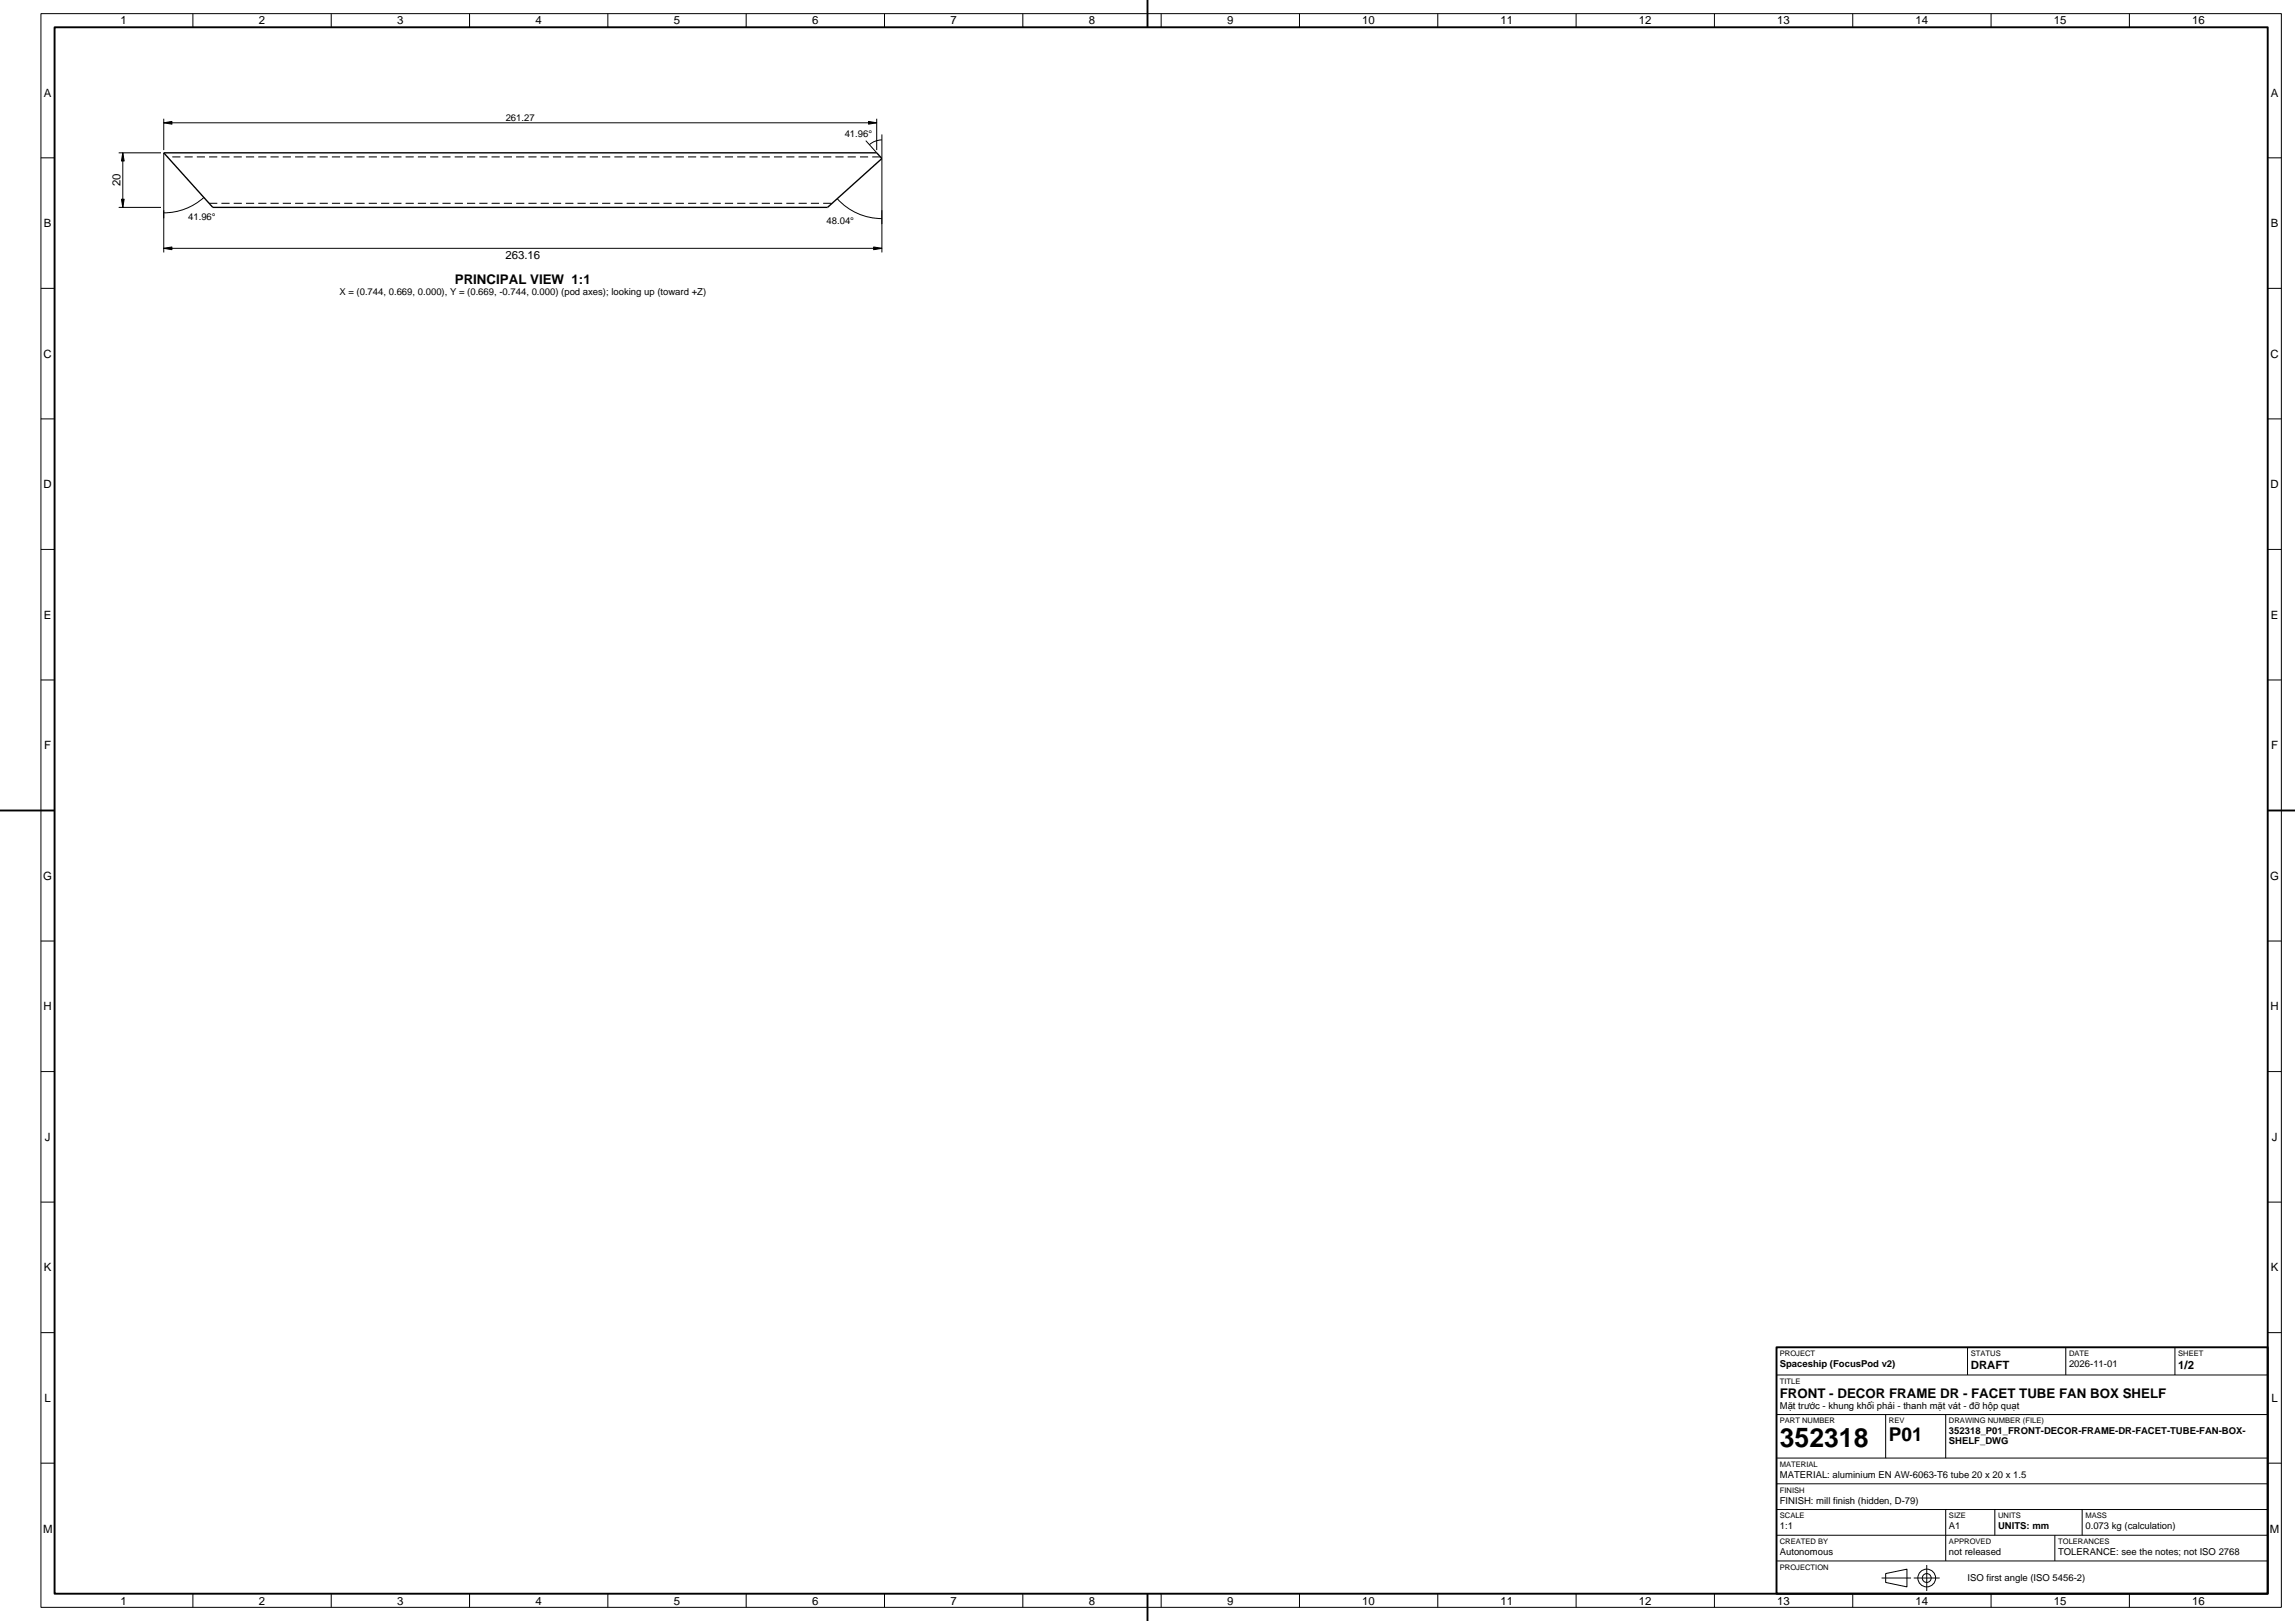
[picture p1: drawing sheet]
<svg xmlns="http://www.w3.org/2000/svg" width="841mm" height="594mm" viewBox="0 0 841 594" stroke-linecap="round" stroke-linejoin="round" font-family="sans-serif">
<defs><g id="words">
<text font-size="9.7" x="652.2" y="530.1">352318</text>
<text font-size="7" x="692.2" y="528.1">P01</text>
<g font-size="4.9">
<text x="166.7" y="104">PRINCIPAL VIEW 1:1</text>
<text x="652.2" y="512.1">FRONT - DECOR FRAME DR - FACET TUBE FAN BOX SHELF</text>
</g>
<g font-size="4.2">
<text x="44.2" y="8.8">1</text>
<text x="94.9" y="8.8">2</text>
<text x="145.6" y="8.8">3</text>
<text x="196.2" y="8.8">4</text>
<text x="246.9" y="8.8">5</text>
<text x="297.6" y="8.8">6</text>
<text x="348.3" y="8.8">7</text>
<text x="399" y="8.8">8</text>
<text x="449.7" y="8.8">9</text>
<text x="499.2" y="8.8">10</text>
<text x="549.9" y="8.8">11</text>
<text x="600.6" y="8.8">12</text>
<text x="651.3" y="8.8">13</text>
<text x="702" y="8.8">14</text>
<text x="752.6" y="8.8">15</text>
<text x="803.3" y="8.8">16</text>
<text x="16.1" y="35.4">A</text>
<text x="832.1" y="35.4">A</text>
<text x="44.2" y="68.3" transform="rotate(-90 44.2 68.3)">20</text>
<text x="16.1" y="83.3">B</text>
<text x="832.1" y="83.3">B</text>
<text x="185.2" y="94.8">263.16</text>
<text x="16" y="131.1">C</text>
<text x="832" y="131.1">C</text>
<text x="16" y="178.9">D</text>
<text x="832" y="178.9">D</text>
<text x="16.1" y="226.7">E</text>
<text x="832.1" y="226.7">E</text>
<text x="16.2" y="274.6">F</text>
<text x="832.2" y="274.6">F</text>
<text x="15.9" y="322.4">G</text>
<text x="831.9" y="322.4">G</text>
<text x="16" y="370.3">H</text>
<text x="832" y="370.3">H</text>
<text x="16.5" y="418.1">J</text>
<text x="832.5" y="418.1">J</text>
<text x="16.1" y="465.9">K</text>
<text x="832.1" y="465.9">K</text>
<text x="722.2" y="501.5">DRAFT</text>
<text x="798.2" y="501.5">1/2</text>
<text x="16.3" y="513.7">L</text>
<text x="832.3" y="513.7">L</text>
<text x="15.8" y="561.6">M</text>
<text x="831.8" y="561.6">M</text>
<text x="44.2" y="588.2">1</text>
<text x="94.9" y="588.2">2</text>
<text x="145.6" y="588.2">3</text>
<text x="196.2" y="588.2">4</text>
<text x="246.9" y="588.2">5</text>
<text x="297.6" y="588.2">6</text>
<text x="348.3" y="588.2">7</text>
<text x="399" y="588.2">8</text>
<text x="449.7" y="588.2">9</text>
<text x="499.2" y="588.2">10</text>
<text x="549.9" y="588.2">11</text>
<text x="600.6" y="588.2">12</text>
<text x="651.3" y="588.2">13</text>
<text x="702" y="588.2">14</text>
<text x="752.6" y="588.2">15</text>
<text x="803.3" y="588.2">16</text>
</g>
<g font-size="3.5">
<text x="185.3" y="44.2">261.27</text>
<text x="309.5" y="50.2">41.96°</text>
<text x="69" y="80.6">41.96°</text>
<text x="302.9" y="82.2">48.04°</text>
<text x="124.4" y="108.2">X = (0.744, 0.669, 0.000), Y = (0.669, -0.744, 0.000) (pod axes); looking up (toward +Z)</text>
<text x="652.2" y="501">Spaceship (FocusPod v2)</text>
<text x="758.2" y="501">2026-11-01</text>
<text x="652.2" y="516.2">Mặt trước - khung khối phải - thanh mặt vát - đỡ hộp quạt</text>
<text x="714.2" y="525.6">352318_P01_FRONT-DECOR-FRAME-DR-FACET-TUBE-FAN-BOX-</text>
<text x="714.2" y="529.3">SHELF_DWG</text>
<text x="652.2" y="541.6">MATERIAL: aluminium EN AW-6063-T6 tube 20 x 20 x 1.5</text>
<text x="652.2" y="551">FINISH: mill finish (hidden, D-79)</text>
<text x="652.2" y="560.4">1:1</text>
<text x="714.2" y="560.4">A1</text>
<text x="732.2" y="560.4">UNITS: mm</text>
<text x="764.2" y="560.4">0.073 kg (calculation)</text>
<text x="652.2" y="569.9">Autonomous</text>
<text x="714.2" y="569.9">not released</text>
<text x="754.2" y="569.9">TOLERANCE: see the notes; not ISO 2768</text>
<text x="721" y="579.2">ISO first angle (ISO 5456-2)</text>
</g>
<g font-size="2.8">
<text x="652.2" y="496.9">PROJECT</text>
<text x="722.2" y="496.9">STATUS</text>
<text x="758.2" y="496.9">DATE</text>
<text x="798.2" y="496.9">SHEET</text>
<text x="652.2" y="507">TITLE</text>
<text x="652.2" y="521.6">PART NUMBER</text>
<text x="692.2" y="521.6">REV</text>
<text x="714.2" y="521.6">DRAWING NUMBER (FILE)</text>
<text x="652.2" y="537.5">MATERIAL</text>
<text x="652.2" y="546.9">FINISH</text>
<text x="652.2" y="556.3">SCALE</text>
<text x="714.2" y="556.3">SIZE</text>
<text x="732.2" y="556.3">UNITS</text>
<text x="764.2" y="556.3">MASS</text>
<text x="652.2" y="565.8">CREATED BY</text>
<text x="714.2" y="565.8">APPROVED</text>
<text x="754.2" y="565.8">TOLERANCES</text>
<text x="652.2" y="575.2">PROJECTION</text>
</g>
</g></defs>
<path d="M60 56h261.3l1.9 2.1-19.9 17.9h-225.3z" fill="none" stroke="#000" stroke-width=".5"/>
<path d="M322.6 57.5h-261.3M76.6 74.5h228.3" fill="none" stroke="#000" stroke-width=".37" stroke-dasharray="3 1.5" stroke-linecap="butt"/>
<g fill="none" stroke="#000" stroke-width=".37">
<path d="M15 5h821v584h-821zM70.7 5v5M121.4 5v5M172.1 5v5M222.7 5v5M273.4 5v5M324.1 5v5M374.8 5v5M425.5 5v5M476.2 5v5M526.9 5v5M577.6 5v5"/>
<path d="M628.2 5v5M678.9 5v5M729.6 5v5M780.3 5v5M15 57.8h5M43.5 56h15.5M45 56v20M60 56v36.5M60 43.5v11.5M60 45h261.3M317.3 51.5l4 4.5M321.3 43.5v11.5"/>
<path d="M323.2 51.3l-2.1 .3-2.5 1.4M323.2 49.3v43.2M831 57.8h5M43.5 76h15.5M74.7 72.4a22 22 0 0 1-14.7 5.6M306.8 72.8a22 22 0 0 0 16.4 7.3M60 91h263.2M15 105.7h5M831 105.7h5M15 153.5h5M831 153.5h5M15 201.3h5"/>
<path d="M831 201.3h5M15 249.2h5M831 249.2h5M15 297h5M831 297h5M15 344.8h5M831 344.8h5M15 392.7h5M831 392.7h5M15 440.5h5M831 440.5h5M15 488.3h5"/>
<path d="M721 493.7v10.1M757 493.7v10.1M797 493.7v10.1M831 488.3h5M651 503.8h180M651 518.4h180M691 518.4v15.9M713 518.4v15.9M15 536.2h5M651 534.3h180M831 536.2h5M651 543.7h180"/>
<path d="M651 553.2h180M713 553.2v18.8M731 553.2v9.4M763 553.2v9.4M651 562.6h180M651 572h180M691 576.6l7.8-1.6v6.5l-7.8-1.6zM753 562.6v9.4M70.7 584v5M121.4 584v5M172.1 584v5M222.7 584v5"/>
<path d="M273.4 584v5M324.1 584v5M374.8 584v5M425.5 584v5M476.2 584v5M526.9 584v5M577.6 584v5M628.2 584v5M678.9 584v5M729.6 584v5M780.3 584v5"/>
<circle cx="706" cy="578.2" r="3.3"/>
<circle cx="706" cy="578.2" r="1.63"/>
</g>
<path d="M45 56l.5 3h-1zM60 45l3-.5v1zM318.3 44.5l3 .5-3 .5zM44.5 73h1l-.5 3zM60 91l3-.5v1zM320.2 90.5l3 .5-3 .5z" fill="#000" stroke="#000" stroke-width=".37"/>
<path d="M20 10h811v574h-811zM420.5 0v10M0 297h20M831 297h10M651 493.7h180v90.3h-180zM420.5 584v10" fill="none" stroke="#000" stroke-width=".7" stroke-linecap="butt"/>
<path d="M689.5 578.3h10.8M701.3 578.3h9.5M706.1 583v-9.5" fill="none" stroke="#000" stroke-width=".37" stroke-dasharray="12 1.5 1 1.5" stroke-linecap="butt"/>
<use href="#words"/>
</svg>
